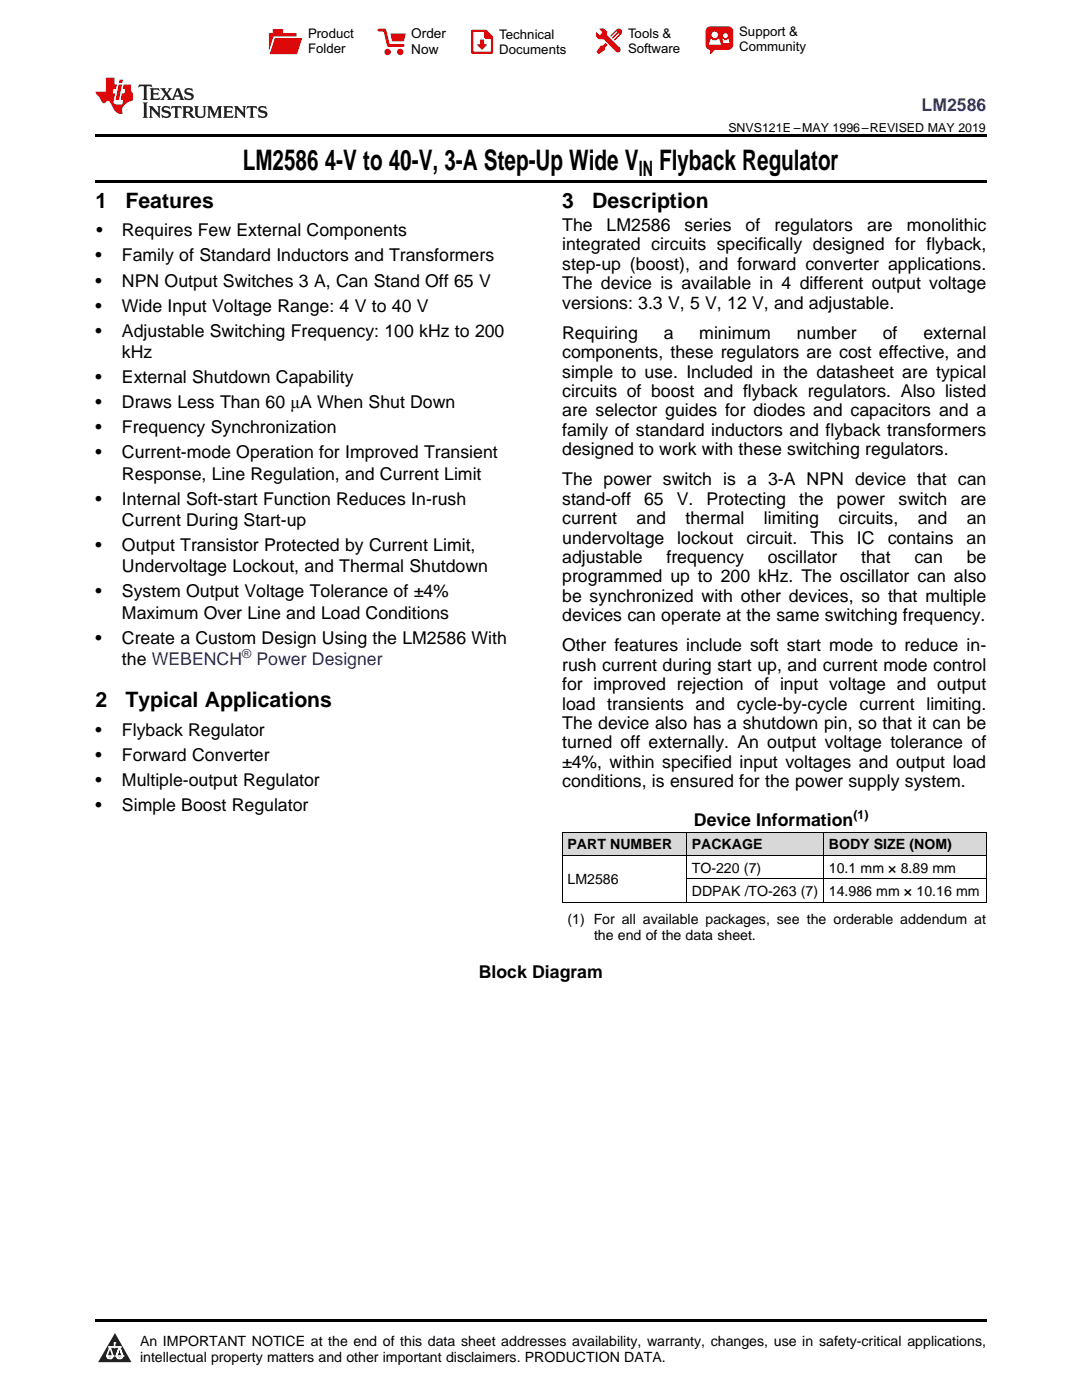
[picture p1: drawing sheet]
<svg xmlns="http://www.w3.org/2000/svg" width="216mm" height="279mm" viewBox="0 0 216 279" stroke-linecap="round" stroke-linejoin="round" font-family="sans-serif">
<defs><g id="words">
<g font-size="5.6">
<text x="48.4" y="33.9">LM2586</text>
<text x="64.8" y="33.9">4-V to 40-V, 3-A Step-Up Wide V</text>
<text x="131.5" y="33.9">Flyback Regulator</text>
</g>
<g font-size="4.2">
<text x="127.5" y="35">IN</text>
<text x="19" y="41.5">1</text>
<text x="25" y="41.5">Features</text>
<text x="112.2" y="41.5">3</text>
<text x="118.2" y="41.5">Description</text>
<text x="19" y="141.1">2</text>
<text x="25" y="141.1">Typical Applications</text>
</g>
<text font-size="3.5" fill="#00f" x="183.9" y="22.2">LM2586</text>
<g font-size="3.5">
<text x="19.2" y="47.2">•</text>
<text x="24.3" y="47.2">Requires Few External Components</text>
<text x="112.2" y="46.1">The</text>
<text x="121" y="46.1">LM2586</text>
<text x="136.6" y="46.1">series</text>
<text x="148.8" y="46.1">of</text>
<text x="154.5" y="46.1">regulators</text>
<text x="173" y="46.1">are</text>
<text x="181" y="46.1">monolithic</text>
<text x="19" y="52.2">•</text>
<text x="24.3" y="52.2">Family of Standard Inductors and Transformers</text>
<text x="112.2" y="50">integrated circuits specifically designed for flyback,</text>
<text x="112.2" y="53.9">step-up (boost), and forward converter applications.</text>
<text x="19" y="57.2">•</text>
<text x="24.3" y="57.2">NPN Output Switches 3 A, Can Stand Off 65 V</text>
<text x="112.2" y="57.7">The device is available in 4 different output voltage</text>
<text x="19" y="62.2">•</text>
<text x="24.3" y="62.2">Wide Input Voltage Range: 4 V to 40 V</text>
<text x="112.2" y="61.6">versions: 3.3 V, 5 V, 12 V, and adjustable.</text>
<text x="19" y="67.2">•</text>
<text x="24.3" y="67.2">Adjustable Switching Frequency: 100 kHz to 200</text>
<text x="24.3" y="71.4">kHz</text>
<text x="112.2" y="67.6">Requiring</text>
<text x="112.2" y="71.5">components, these regulators are cost effective, and</text>
<text x="132.4" y="67.6">a</text>
<text x="139.5" y="67.6">minimum</text>
<text x="159" y="67.6">number</text>
<text x="176.1" y="67.6">of</text>
<text x="184.3" y="67.6">external</text>
<text x="19" y="76.4">•</text>
<text x="24.3" y="76.4">External Shutdown Capability</text>
<text x="112.2" y="75.4">simple to use. Included in the datasheet are typical</text>
<text x="19" y="81.5">•</text>
<text x="24.3" y="81.5">Draws Less Than 60 μA When Shut Down</text>
<text x="112.2" y="79.2">circuits of boost and flyback regulators. Also listed</text>
<text x="112.2" y="83.1">are selector guides for diodes and capacitors and a</text>
<text x="19" y="86.5">•</text>
<text x="24.3" y="86.5">Frequency Synchronization</text>
<text x="112.2" y="87">family of standard inductors and flyback transformers</text>
<text x="19" y="91.5">•</text>
<text x="24.3" y="91.5">Current-mode Operation for Improved Transient</text>
<text x="24.3" y="95.7">Response, Line Regulation, and Current Limit</text>
<text x="112.2" y="90.9">designed to work with these switching regulators.</text>
<text x="19" y="100.7">•</text>
<text x="24.3" y="100.7">Internal Soft-start Function Reduces In-rush</text>
<text x="112.2" y="96.8">The power switch is a 3-A NPN device that can</text>
<text x="112.2" y="100.7">stand-off</text>
<text x="128.5" y="100.7">65</text>
<text x="135" y="100.7">V.</text>
<text x="141" y="100.7">Protecting</text>
<text x="159.5" y="100.7">the</text>
<text x="167" y="100.7">power</text>
<text x="179.3" y="100.7">switch</text>
<text x="191.7" y="100.7">are</text>
<text x="24.3" y="105">Current During Start-up</text>
<text x="112.2" y="104.6">current</text>
<text x="127" y="104.6">and</text>
<text x="136.8" y="104.6">thermal</text>
<text x="152.4" y="104.6">limiting</text>
<text x="167.3" y="104.6">circuits,</text>
<text x="183.1" y="104.6">and</text>
<text x="192.9" y="104.6">an</text>
<text x="19" y="110">•</text>
<text x="24.3" y="110">Output Transistor Protected by Current Limit,</text>
<text x="112.2" y="108.5">undervoltage</text>
<text x="112.2" y="112.4">adjustable</text>
<text x="133" y="112.4">frequency</text>
<text x="135.1" y="108.5">lockout</text>
<text x="148.9" y="108.5">circuit.</text>
<text x="153.2" y="112.4">oscillator</text>
<text x="161.7" y="108.5">This</text>
<text x="171" y="108.5">IC</text>
<text x="171.8" y="112.4">that</text>
<text x="177.1" y="108.5">contains</text>
<text x="182.4" y="112.4">can</text>
<text x="192.9" y="108.5">an</text>
<text x="192.9" y="112.4">be</text>
<text x="19" y="119.2">•</text>
<text x="24.3" y="114.2">Undervoltage Lockout, and Thermal Shutdown</text>
<text x="24.3" y="119.2">System Output Voltage Tolerance of ±4%</text>
<text x="112.2" y="116.2">programmed up to 200 kHz. The oscillator can also</text>
<text x="24.3" y="123.4">Maximum Over Line and Load Conditions</text>
<text x="112.2" y="120.1">be synchronized with other devices, so that multiple</text>
<text x="112.2" y="124">devices can operate at the same switching frequency.</text>
<text x="19" y="128.4">•</text>
<text x="24.3" y="128.4">Create a Custom Design Using the LM2586 With</text>
<text x="112.2" y="130">Other features include soft start mode to reduce in-</text>
<text x="24.3" y="132.7">the WEBENCH</text>
<text x="112.2" y="133.8">rush current during start up, and current mode control</text>
<text x="112.2" y="137.7">for improved rejection of input voltage and output</text>
<text x="112.2" y="141.6">load transients and cycle-by-cycle current limiting.</text>
<text x="19" y="146.8">•</text>
<text x="24.3" y="146.8">Flyback Regulator</text>
<text x="112.2" y="145.5">The device also has a shutdown pin, so that it can be</text>
<text x="112.2" y="149.4">turned off externally. An output voltage tolerance of</text>
<text x="19" y="151.8">•</text>
<text x="24.3" y="151.8">Forward Converter</text>
<text x="112.2" y="153.2">±4%, within specified input voltages and output load</text>
<text x="19" y="156.8">•</text>
<text x="19" y="161.9">•</text>
<text x="24.3" y="156.8">Multiple-output Regulator</text>
<text x="24.3" y="161.9">Simple Boost Regulator</text>
<text x="112.2" y="157.1">conditions, is ensured for the power supply system.</text>
<text x="138.5" y="164.9">Device Information</text>
<text x="95.5" y="195.3">Block Diagram</text>
</g>
<text font-size="3.5" fill="#0000c8" x="51.2" y="132.7">Power Designer</text>
<g font-size="2.8">
<text x="113.2" y="169.5">PART NUMBER</text>
<text x="138" y="169.5">PACKAGE</text>
<text x="165.4" y="169.5">BODY SIZE (NOM)</text>
<text x="113.2" y="176.5">LM2586</text>
<text x="138" y="174.2">TO-220 (7)</text>
<text x="138" y="178.8">DDPAK /TO-263 (7)</text>
<text x="165.4" y="174.2">10.1 mm × 8.89 mm</text>
<text x="165.4" y="178.8">14.986 mm × 10.16 mm</text>
<text x="113.2" y="184.3">(1) For all available packages, see the orderable addendum at</text>
<text x="118.5" y="187.5">the end of the data sheet.</text>
<text x="27.9" y="268.6">An IMPORTANT NOTICE at the end of this data sheet addresses availability, warranty, changes, use in safety-critical applications,</text>
<text x="27.9" y="271.8">intellectual property matters and other important disclaimers. PRODUCTION DATA.</text>
</g>
<g font-size="2.7">
<text x="82.1" y="7.7">Order</text>
<text x="82.1" y="10.7">Now</text>
</g>
<g font-size="2.6">
<text x="61.5" y="7.6">Product</text>
<text x="61.5" y="10.6">Folder</text>
<text x="99.6" y="7.8">Technical</text>
<text x="99.6" y="10.8">Documents</text>
<text x="125.3" y="7.6">Tools &amp;</text>
<text x="125.3" y="10.6">Software</text>
<text x="147.5" y="7.2">Support &amp;</text>
<text x="147.5" y="10.2">Community</text>
</g>
<g font-size="2.5">
<text x="145.3" y="26.3">SNVS121E –MAY 1996–REVISED MAY 2019</text>
<text x="170.3" y="163.4">(1)</text>
</g>
<text font-size="2.5" fill="#0000c8" x="48.3" y="131.3">®</text>
</g></defs>
<g fill="#d8d8d8">
<path d="M112.2 166.1h24.8v4.7h-24.8z"/>
<path d="M137 166.1h27.3v4.7h-27.3z"/>
<path d="M164.3 166.1h32.5v4.7h-32.5z"/>
</g>
<path d="M22.9 266l3.3 5.9h-6.6z" fill="#231f20"/>
<path d="M21.3 270.6h1.2l-.3 .5h-.3a.53 .53 0 0 1-.6-.5z" fill-rule="evenodd" fill="#fff"/>
<path d="M21.3 270.6h1.2l-.3 .5h-.3a.53 .53 0 0 1-.6-.5z" fill="none" stroke="#231f20" stroke-width=".33"/>
<path d="M21.3 270.6l1.2 .1-.3 .4h-.5z" fill="none" stroke="#fff" stroke-width=".33"/>
<path d="M22.9 268.9h.1" fill="none" stroke="#fff" stroke-width=".33"/>
<path d="M22.9 268v.9z" fill="#fff"/>
<path d="M22.9 268v.9z" fill="none" stroke="#fff" stroke-width=".33"/>
<circle cx="22.9" cy="268" r=".16" fill="#fff"/>
<path d="M21.8 268.8h.1" fill="none" stroke="#fff" stroke-width=".33"/>
<path d="M21.8 268.8h2.2z" fill="#fff"/>
<path d="M21.8 268.8h2.2z" fill="none" stroke="#fff" stroke-width=".33"/>
<circle cx="24" cy="268.8" r=".16" fill="#fff"/>
<path d="M23.2 270.6h.1" fill="none" stroke="#fff" stroke-width=".33"/>
<path d="M23.8 268.8l-.6 1.8z" fill="#fff"/>
<path d="M23.8 268.8l-.6 1.8z" fill="none" stroke="#fff" stroke-width=".33"/>
<path d="M23.8 268.8l.7 1.8z" fill="#fff"/>
<path d="M23.8 268.8l.7 1.8z" fill="none" stroke="#fff" stroke-width=".33"/>
<path d="M24.4 270.6h.1" fill="none" stroke="#fff" stroke-width=".33"/>
<circle cx="21.3" cy="270.6" r=".16" fill="#fff"/>
<path d="M22 268.8l-.7 1.8z" fill="#fff"/>
<path d="M22 268.8l-.7 1.8z" fill="none" stroke="#fff" stroke-width=".33"/>
<path d="M22 268.8l.5 1.8z" fill="#fff"/>
<path d="M22 268.8l.5 1.8z" fill="none" stroke="#fff" stroke-width=".33"/>
<circle cx="22.5" cy="270.6" r=".16" fill="#fff"/>
<path d="M23.3 270.6h1.2a.63 .63 0 0 1-.6 .5 .63 .63 0 0 1-.6-.5z" fill-rule="evenodd" fill="#fff"/>
<path d="M23.3 270.6h1.2a.63 .63 0 0 1-.6 .5 .63 .63 0 0 1-.6-.5z" fill="none" stroke="#231f20" stroke-width=".33"/>
<path d="M23.3 270.6h1.2l-.4 .5h-.5z" fill="none" stroke="#fff" stroke-width=".33"/>
<path d="M23.2 270.6h.1" fill="none" stroke="#fff" stroke-width=".33"/>
<circle cx="24.5" cy="270.6" r=".16" fill="#fff"/>
<path d="M19 35.9h177.8v.5h-177.8zM19 26.8h177.8v.6h-177.8zM112.2 180.1h.1zM164.2 180.1h.1zM196.7 180.1h.1zM19 263.2h177.8v.5h-177.8z" fill="#000"/>
<path d="M112.2 170.7h84.6M112.2 166.1h84.6M112.2 166.1v14M136.9 166.1v14M137 175.4h59.8M164.3 166.1v14M196.8 166.1v14M112.2 180h84.6" fill="none" stroke="#000" stroke-width=".2"/>
<path d="M27.7 16.9l-.1 .6 .6-.3h.5v.2v2.2l-.2 .4h1l-.2-.4v-2.2v-.2h.5l.6 .3-.2-.6zM29.9 17.6l.2 .4v1.6l-.2 .4h1.9l.1-.6a1.09 1.09 0 0 1-1.3 .1v-.6h.6l.4 .2v-.7l-.2 .2h-.8v-.6l.2-.1a1.01 1.01 0 0 1 1 .3l-.1-.6zM32 17.6l.9 1.2-1 1.2h.9l-.2-.3 .5-.7 .5 .7-.3 .3h1.7l-.2-.3 .1-.4h1l.1 .4-.2 .3h1l-.3-.4-.7-2h-.5l-1 2.2-.8-1.1 .9-1.1h-.9l.2 .2-.4 .7-.4-.7 .2-.2zM35.4 18l.4 1h-.8zM37 17.7a.66 .66 0 0 0-.2 .8 .66 .66 0 0 0 .6 .4l.7 .2 .1 .2a.8 .8 0 0 1-.7 .4 .8 .8 0 0 1-.7-.5l.1 .8 .2-.2a.94 .94 0 0 0 1.1 .1 .94 .94 0 0 0 .4-.9 1.48 1.48 0 0 0-1.3-.6v-.4a1.1 1.1 0 0 1 1.2 .2l-.2-.6-.2 .1-.5-.1zM28.5 20.4l.2 .4v2.3l-.2 .4h1l-.2-.4v-2.3l.2-.4zM29.7 21.2l.2 .4v1.5l-.2 .4h.8l-.3-.4 .1-1.3 1.6 1.8v-2l.2-.4h-.7l.2 .2v1.1l-1.2-1.3zM32.5 21.3a.66 .66 0 0 0-.2 .8 .66 .66 0 0 0 .6 .4l.6 .2 .2 .2a.8 .8 0 0 1-.8 .4 .8 .8 0 0 1-.7-.5l.2 .7 .2-.1a.94 .94 0 0 0 1 .1 .94 .94 0 0 0 .5-1 1.47 1.47 0 0 0-1.3-.6l-.1-.3a1.1 1.1 0 0 1 1.3 .2l-.2-.6-.2 .1-.5-.2zM34.3 21.2l-.2 .6a.64 .64 0 0 1 .8-.3v1.6l-.2 .4h1l-.3-.4 .1-1.6a.66 .66 0 0 1 .8 .3l-.2-.6zM36.3 21.2l.3 .4v1.5l-.3 .4h1l-.2-.2v-.7h.5l.1 .1a.8 .8 0 0 0 1.2 .7l-1-1a.62 .62 0 0 0 .6-.5 .62 .62 0 0 0-.6-.7zM37.1 21.5h.1a.48 .48 0 0 1 .6 0 .48 .48 0 0 1 .1 .6l-.2 .1-.6 .1zM38.7 21.2l.2 .2a2.29 2.29 0 0 0 .4 2 1.05 1.05 0 0 0 1.7-.7v-1.3l.2-.2h-.8l.2 .4v1.1a.61 .61 0 0 1-.6 .6 .61 .61 0 0 1-.6-.6v-1.1l.3-.4zM41.3 21.2l.3 .4v1.5l-.3 .4h.8l-.2-.4v-1.4l.8 1.9 .9-1.9v1.4l-.2 .4h.9l-.2-.4v-1.5l.2-.4h-.8l-.7 1.5-.6-1.5zM44.5 21.2l.2 .4v1.5l-.2 .4h1.9l.2-.6a1.1 1.1 0 0 1-1.4 .2v-.7h.6l.4 .2v-.6l-.2 .1-.8 .1v-.6l.2-.1a1.02 1.02 0 0 1 1.1 .2l-.2-.5zM46.7 21.2l.2 .4v1.5l-.2 .4h.8l-.3-.4 .1-1.3 1.6 1.8v-2l.2-.4h-.7l.2 .2v1.1l-1.2-1.3zM49.3 21.2l-.1 .6a.64 .64 0 0 1 .8-.3v1.6l-.3 .4h1l-.2-.4v-1.6a.66 .66 0 0 1 .8 .3l-.1-.6zM51.7 21.3a.66 .66 0 0 0-.2 .7 .66 .66 0 0 0 .7 .5l.6 .2 .1 .2a.8 .8 0 0 1-.7 .4 .8 .8 0 0 1-.7-.5l.1 .7 .2-.1a.94 .94 0 0 0 1.1 .1 .94 .94 0 0 0 .4-1 1.48 1.48 0 0 0-1.2-.6l-.1-.3a1.1 1.1 0 0 1 1.2 .2l-.2-.6-.1 .1-.6-.2z" fill="#231f20"/>
<path d="M21.1 15.5v2.8h-2v.4l.9 .9a.96 .96 0 0 0 1 1 .59 .59 0 0 1 .5-.4 .59 .59 0 0 1 .5 .3l.4 .8a1.61 1.61 0 0 0 2.1 1.3 1.63 1.63 0 0 1 1.1-2.2l.9-.3v-1.5a1.6 1.6 0 0 1-.4-1.7h-1.4l-.2 .9h.5l-.2 .8h-.5l-.2 1v.3h.5l-.2 .9h-.7a.74 .74 0 0 1-1-.6l.3-1.6h-.5l.2-.8h.5l.1-.9h-.4v-1.4zM23.7 16.9l-.7 3h.8l.6-3zM23.8 15.9l-.1 .7h.7l.2-.7z" fill="#ee1d23"/>
<g fill="#d60000">
<path d="M54.4 5.8h2v.8h2.8v4.2h-5.5v-4.2h.7z" fill-rule="evenodd"/>
<path d="M54.7 7.5h5.6l-1 3.3h-5.6z" fill-rule="evenodd"/>
</g>
<path d="M54.6 7.4h5.8l-.1 .1h-5.5l-1.1 3.3z" fill-rule="evenodd" fill="#fff"/>
<path d="M54.6 7.4h5.8l-.1 .1h-5.5l-1.1 3.3z" fill="none" stroke="#fff" stroke-width=".2"/>
<path d="M75.6 6h1.2l.7 3.1h3" fill="none" stroke="#d60000" stroke-width=".56"/>
<g fill="#d60000">
<path d="M77.9 6.7h3.1l-.4 1.5h-2.3z" fill-rule="evenodd"/>
<circle cx="77.3" cy="10.4" r=".64"/>
<circle cx="79.9" cy="10.4" r=".64"/>
</g>
<path d="M94.2 6.2h2.7l1.3 1.2v3.1h-4z" fill="none" stroke="#d60000" stroke-width=".44"/>
<g fill="#d60000">
<path d="M95.8 7.9h.8v1h.6l-1 1.1-1-1v-.1h.6z" fill-rule="evenodd"/>
<path d="M96.6 6.2h.3l1.3 1.2v.4h-1.3l-.3-.4z" fill-rule="evenodd"/>
<path d="M119.6 5.7h.9l.6 .6 .1 .7 2.5 2.5-.8 .8-2.3-2.3-1.1-.2-.6-.6v-.8l.7 .6 .5-.4v-.2l-.4-.5z" fill-rule="evenodd"/>
<path d="M119.9 9.1h.4l.5-.5 .4 .4-.5 .5v.4l-1.2 .9-.5-.5z" fill-rule="evenodd"/>
<path d="M123 5.9a.67 .67 0 0 1 .9 0 .67 .67 0 0 1 0 .9z" fill-rule="evenodd"/>
<path d="M123 5.9l.9 .9-1.2 1.2h-.2l.1-.2 .9-.9 .1-.2h-.3l-.9 1h-.2v-.2l.9-1 .1-.2h-.3l-.9 1h-.2v-.2z" fill-rule="evenodd"/>
<circle cx="123.3" cy="9.9" r=".54"/>
</g>
<path d="M121.1 6.3l-.1 .7" fill="none" stroke="#d60000" stroke-width=".2"/>
<g fill="#d60000">
<path d="M141.1 5.5l.6-.2h3.6a.95 .95 0 0 1 1 .9v2.8a.95 .95 0 0 1-1 .9h-3.6a.95 .95 0 0 1-.9-.9v-2.8z" fill-rule="evenodd"/>
<path d="M141.7 9.9h.9l-.7 .9h-.2z" fill-rule="evenodd"/>
</g>
<g fill="#fff">
<path d="M144.3 8.6h1.3z"/>
<path d="M141.8 7.8h.3l.1 .2h.8l.2-.2h.3l.4 1.1h-2.5z" fill-rule="evenodd"/>
<path d="M144.2 7.8h.2l.2 .2h.4l.2-.2h.2l.2 .8h-1.3z" fill-rule="evenodd"/>
<circle cx="142.6" cy="6.9" r=".65"/>
<circle cx="144.8" cy="7.1" r=".48"/>
</g>
<use href="#words"/>
</svg>
